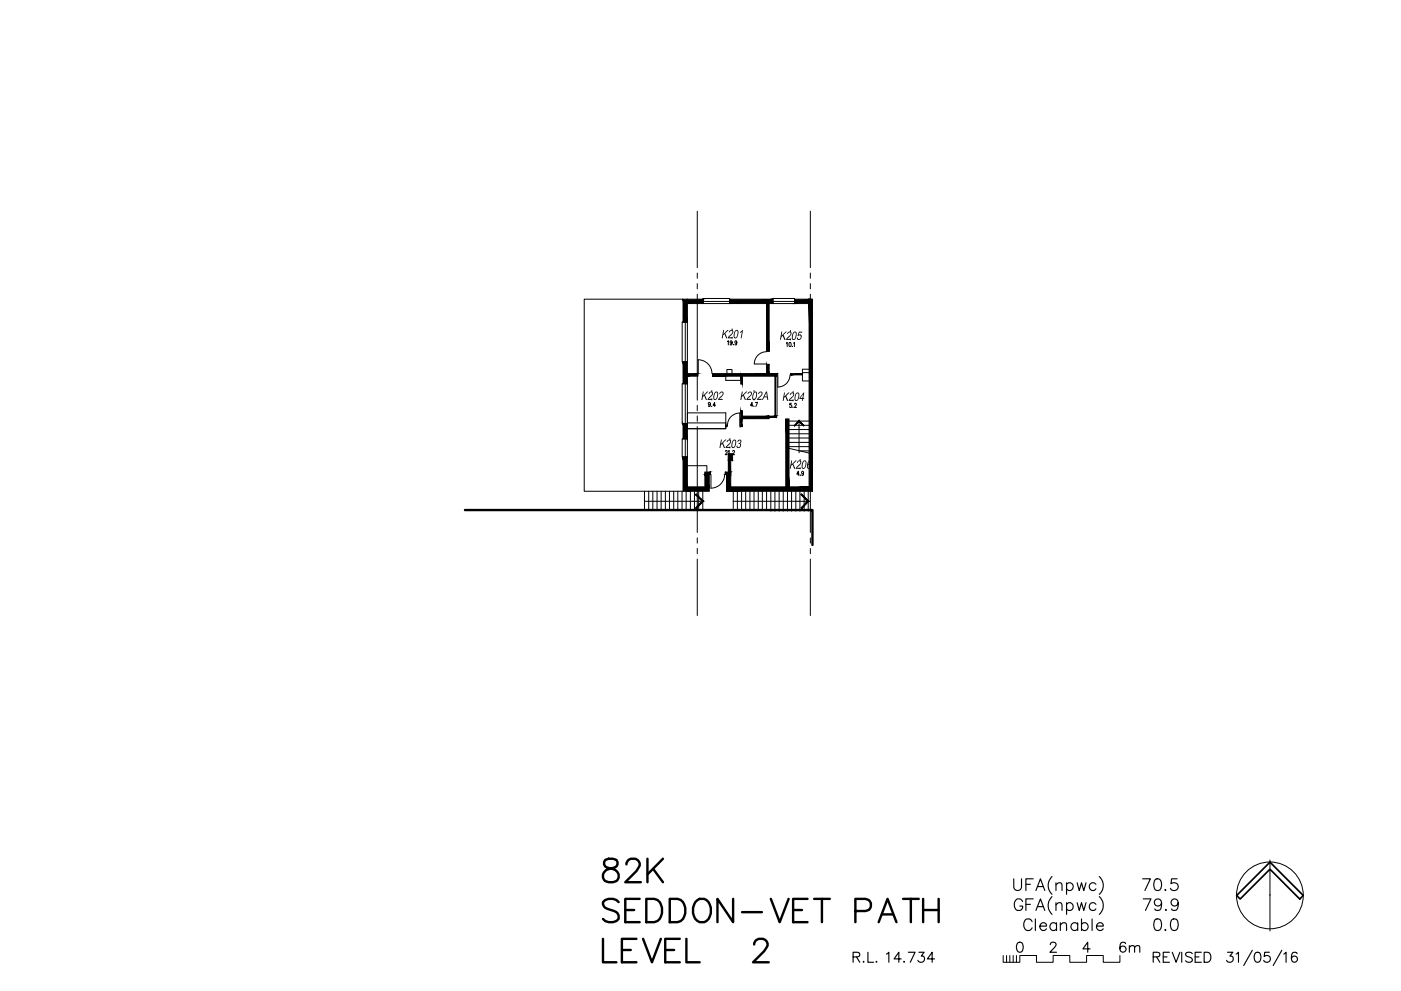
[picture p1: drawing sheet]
<svg xmlns="http://www.w3.org/2000/svg" width="420mm" height="297mm" viewBox="0 0 420 297" stroke-linecap="round" stroke-linejoin="round" font-family="sans-serif">
<g fill="none" stroke="#000" stroke-width=".3">
<path d="M209.1 63.3v16.9M243 63.3v16.9M204.8 89.7h-29.6v57.5h29.6M205.5 96.5v12M205.9 96.5h.2v12h-.2M206.1 96.5h-1.5v12h1.5M209.1 81.8v1.6M209.1 85v1.6M209.1 88.2v31.7M210.8 91v-1.5h8v1.5M210.8 90.7v.3h8v-.3M210.8 90.4h8"/>
<path d="M219.6 98.9h.1M231.8 91v-1.5h6.5v1.5M231.8 90.7v.3h6.5v-.3M231.8 90.4h6.5M237.1 99.4h.1M243 81.8v1.6M243 85v1.6M243 88.2v31.7M205.5 115v12M205.9 115h.2v12h-.2M206.1 115h-1.5v12h1.5M209.2 112v.7"/>
<path d="M213.5 119.9h.1M213.5 117.4h.1M213.5 112a4.1 4.1 0 0 0-4.1-4.2v4.2M213.7 112v.7M217.7 112.7v1.3h4.5M218 112v-1.2h1.5v1.2M218.2 102.4l.2-.3v1.3M219.6 101.4h.1M219.6 102.5l-.3 .4a.37 .37 0 0 1-.4-.4 .37 .37 0 0 1 .5-.3 .62 .62 0 0 1 .2 .7 .62 .62 0 0 1-.6 .4v-.1M219.9 103.3h.1M221 102.5l-.3 .4a.37 .37 0 0 1-.3-.4 .37 .37 0 0 1 .4-.3 .64 .64 0 0 1 .3 .7 .64 .64 0 0 1-.6 .4l-.1-.1M226.1 119.9h.1"/>
<path d="M226.1 117.4h.1M229.9 105.4a3.7 3.7 0 0 0-3.7 3.7h3.7M229.9 105.3h.8M229.9 109.2h.8M232.4 112.7h.6v12h-.6M232.6 112.7v12M232.6 112.7h-.2v12h.2M233.2 112v.4M233.3 112.4v3.6M235.8 102.9l.3-.3v1.3M236.7 102.7a.55 .55 0 0 1 .6 .6 .55 .55 0 0 1-.6 .5zM236.9 112.3a3.7 3.7 0 0 1-3.6 3.7"/>
<path d="M237.1 101.9h.1M237.1 112v.4M237.6 103.8h.1M237.9 117.7h.1M238 102.9l.2-.3v1.3M240.7 111.7h1.9M242.6 110.7h-1.9v3.5h1.9M205.5 131.5v5.5M205.9 131.5h.2v5.5h-.2M206.1 139.6h5.9v1.9M206.1 131.5h-1.5v5.5h1.5M206.1 123.8h11.6v4.7h-11.6z"/>
<path d="M206.1 126.8h11.6v1.7h-11.6zM209.1 121.5v1.6M209.1 124.7v1.6M209.1 127.9v31.7M213 121a.33 .33 0 0 1-.4 .3 .33 .33 0 0 1-.1-.6 .33 .33 0 0 1 .5 .1v.8l-.2 .2-.3-.1M213.4 121.8h.1M214.6 121.5h-.7l.4-.9v1.2M217.5 135.3l.4-.3 .2 .4-.6 .9h.6M218 127.5v.4M218.2 127.5a3.7 3.7 0 0 1 3.6-3.7l.1 3.7M218.4 135.3l.3-.3v1.3M218.9 134.3h.1"/>
<path d="M218.9 131.8h.1M219.2 136.2h.1M219.7 135.3a.3 .3 0 0 1 .4-.3 .3 .3 0 0 1 .1 .5l-.5 .8h.6M222 127.5v.4M225.8 121.5h-.7l.4-.9v1.2M226.1 121.8h.1M226.5 120.6h.7l-.5 1.2M236.2 134.3l6.7 1.6M236.6 126.2h6M236.6 127.5h6M236.6 128.7h6M236.6 130h6"/>
<path d="M236.6 131.3h6M236.6 132.6h6M236.6 133.9h6M237.3 120.9h-.4l-.1 .5a.38 .38 0 0 1 .6 0 .38 .38 0 0 1-.1 .6 .38 .38 0 0 1-.5-.1M237.8 122l.1 .1M237.9 120.2h.1M238.3 121.2l.1-.2a.34 .34 0 0 1 .4 .1 .34 .34 0 0 1-.1 .5l-.5 .5h.7M239.6 126.2v9.5M239.8 135.1h2.8M240 138h.1M243 121.5v1.6M243 124.7v1.6"/>
<path d="M243 127.9v31.7M193.3 147.2v5.7M193.4 150.3h17.4M194.5 147.2v5.7M195.8 147.2v5.7M197 147.2v5.7M198.3 147.2v5.7M199.5 147.2v5.7M200.8 147.2v5.7M202 147.2v5.7M203.3 147.2v5.7M204.5 147.2v5.7"/>
<path d="M205.8 147.2v5.7M207 147.2v5.7M208.3 147.2v5.7M209.5 147.2v5.7M210.8 147.2v5.7M213 141.5v.7M217.3 142.2a4.1 4.1 0 0 1-4.1 4.1v-4.1M217.5 141.5v.7M219.9 150.3h22.5M219.9 147.2v5.7M221.1 147.2v5.7M222.4 147.2v5.7"/>
<path d="M223.6 147.2v5.7M224.9 147.2v5.7M226.1 147.2v5.7M227.4 147.2v5.7M228.6 147.2v5.7M229.9 147.2v5.7M231.2 147.2v6M232.4 147.2v6M233.7 147.2v6M234.9 147.2v6M236.2 147.2v6M237.4 147.2v6"/>
<path d="M238.7 147.2v6M239.7 142.1h-.7l.4-.9v1.3M239.9 147.2v6M240 140.5h.1M240 142.4h.1M241 141.7l-.1 .3a.32 .32 0 0 1-.5-.2 .32 .32 0 0 1 .1-.4 .32 .32 0 0 1 .4 0v1l-.5-.1M241.2 147.2v6M242.4 147.2v6M209.1 161.2v1.6M209.1 164.4v1.6M209.1 167.6v16.9M243 161.2v1.6"/>
<path d="M243 164.4v1.6M243 167.6v16.9M380.9 257.8v21.2M380.9 268.4h.1M300.8 286.4v2h5v-2h5v2h5v-2h5v2h5.1v-2h5v2h5v-2M301.9 286.4v2M302.8 286.4v2M303.9 286.4v2M304.8 286.4v2"/>
<circle cx="380.8" cy="268.4" r="10"/>
</g>
<g fill="#000" stroke="#000" stroke-width=".3">
<path d="M204.8 89.7v6.8h1.3zM204.8 89.7h1.3v6.8z"/>
<path d="M206.1 91h4.7v-1.3zM206.1 89.7h4.7l-4.7 1.3z"/>
<path d="M218.8 91h13v-1.3zM218.8 89.7h13l-13 1.3z"/>
<path d="M238.3 91h4.3v-1.3zM238.3 89.7h4.3l-4.3 1.3z"/>
<path d="M204.8 108.5v6.5h1.3zM204.8 108.5h1.3v6.5z"/>
<path d="M206.1 112.7h3.1v-.7zM206.1 112h3.1l-3.1 .7z"/>
<path d="M222.2 112.7l.5 2.4v-2.4zM222.2 112.7l.5 2.4h-.5z"/>
<path d="M229.9 91v14.3h.8zM229.9 91h.8v14.3z"/>
<path d="M229.9 109.2v2.8h.8zM229.9 109.2h.8v2.8z"/>
<path d="M232.6 112v.4l.6-.4zM232.6 112.4l.6-.4v.4z"/>
<path d="M213.7 112.7h19.1v-.7zM213.7 112h19.1l-19.1 .7z"/>
<path d="M232.4 112.4l.4 .3v-.3zM232.4 112.4l.4 .3h-.4z"/>
<path d="M237.1 112v.4l3.6-.4zM237.1 112.4l3.6-.4v.4z"/>
<path d="M204.8 127v4.5h1.3zM204.8 127h1.3v4.5z"/>
<path d="M218 127.5l-.3 .4h.3zM217.7 127.5h.3l-.3 .4z"/>
<path d="M218.4 136l1.3 2v-2zM218.4 136l1.3 2h-1.3z"/>
<path d="M222.3 127.5l-.3 .4h.3zM222 127.5h.3l-.3 .4z"/>
<path d="M222.2 125.5l.3 2.4v-2.4zM222.2 125.5l.3 2.4h-.3z"/>
<path d="M222.2 123.1l.5 2.4v-2.4zM222.2 123.1l.5 2.4h-.5z"/>
<path d="M230.7 124.7v.4l1.7-.4zM230.7 125.1l1.7-.4v.4z"/>
<path d="M222.4 125.5h8.3v-.8zM222.4 124.7h8.3l-8.3 .8z"/>
<path d="M232.4 124.7l.4 .4v-.4zM232.4 124.7l.4 .4h-.4z"/>
<path d="M235.7 125.6l.9 20.3v-20.3zM235.7 125.6l.9 20.3h-.9z"/>
<path d="M238.2 127.6l.1 .1 1.3-1.6zM239.6 126.1v.2l-1.3 1.4zM239.6 126.1v.2l1.5 1.3zM239.6 126.3l1.5 1.3-.1 .1z"/>
<path d="M204.8 137v10.2h1.3zM204.8 137h1.3v10.2z"/>
<path d="M208.6 148.2l2.4 2.1-2.2-2.3zM208.6 148.2l2.4 2.1h-.4zM210.6 150.3l-1.8 2.2 2.2-2.2zM210.6 150.3l-1.8 2.2-.2-.3z"/>
<path d="M211.4 142.2v3.7h1.3zM211.4 142.2h1.3v3.7z"/>
<path d="M206.1 147.2h6.6v-1.3zM206.1 145.9h6.6l-6.6 1.3z"/>
<path d="M211.4 142.2h1.6v-.7zM211.4 141.5h1.6l-1.6 .7z"/>
<path d="M217.9 142.2v3.7h1.2zM217.9 142.2h1.2v3.7z"/>
<path d="M218.4 138v3.5h.7zM218.4 138h.7v3.5z"/>
<path d="M217.5 142.2h1.6v-.7zM217.5 141.5h1.6l-1.6 .7z"/>
<path d="M240.2 148.2l2.4 2.1-2.2-2.3zM240.2 148.2l2.4 2.1h-.4zM242.2 150.3l-1.8 2.2 2.2-2.2zM242.2 150.3l-1.8 2.2-.2-.3z"/>
<path d="M242.6 89.7v57.5h1.1zM242.6 89.7h1.1v57.5z"/>
<path d="M217.9 147.2h24.7v-1.3zM217.9 145.9h24.7l-24.7 1.3z"/>
</g>
<path d="M370.9 268.4l10-10 9.9 10-1 1.1-8.9-9-9 9z" fill="none" stroke="#000" stroke-width=".51"/>
<g fill="none" stroke="#000" stroke-width=".34">
<path d="M304 263.4v2.5a1.17 1.17 0 0 0 1.2 1 1.17 1.17 0 0 0 1.2-1v-2.5M306.7 270.2a1.29 1.29 0 0 0-1.5-.8 1.29 1.29 0 0 0-1 1.3 1.54 1.54 0 0 0 .3 1.7 1.54 1.54 0 0 0 1.7 .4l.5-.7v-.5h-.9M307.7 265.1h1.3M307.7 271.1h1.3M309.5 276.2a1.29 1.29 0 0 0-1.4-.8 1.29 1.29 0 0 0-1.1 1.3 1.53 1.53 0 0 0 .4 1.7 1.53 1.53 0 0 0 1.6 .3l.5-.6M309.9 263.4h-2.2v3.5M309.9 269.4h-2.2v3.5M310.5 275.4v3.5M310.7 266.9l1.3-3.5 1.3 3.5M310.7 272.9l1.3-3.5 1.3 3.5M311.2 265.7h1.6M311.2 271.8h1.6"/>
<path d="M311.9 277.6h1.9a1.07 1.07 0 0 0-1.5-.9 1.07 1.07 0 0 0-.3 1.7 1.03 1.03 0 0 0 1.8 0M315.5 262.7a3.6 3.6 0 0 0 0 5.4M315.5 268.7a3.6 3.6 0 0 0 0 5.4M316.7 265.2l.8-.6 .8 .2 .2 2.1M316.7 271.2l.8-.6 .8 .1 .2 2.2M316.7 264.6v2.3M316.7 270.6v2.3M316.9 277.1a1.11 1.11 0 0 0-1.7-.2 1.11 1.11 0 0 0 0 1.7 1.11 1.11 0 0 0 1.7-.2M316.9 276.6v2.3M318 277.3l.8-.7 .9 .1 .2 2.2M318 276.6v2.3M319.9 265.1a1.12 1.12 0 0 1 1.6-.2 1.12 1.12 0 0 1 0 1.7 1.12 1.12 0 0 1-1.6-.2"/>
<path d="M319.9 271.1a1.12 1.12 0 0 1 1.6-.2 1.12 1.12 0 0 1 0 1.7 1.12 1.12 0 0 1-1.6-.2M319.9 264.6v3.5M319.9 270.6v3.5M323 264.6l.7 2.3 .6-2.3 .7 2.3 .7-2.3M323 270.6l.7 2.3 .6-2.3 .7 2.3 .7-2.3M323.2 277.1a1.13 1.13 0 0 0-1.7-.2 1.13 1.13 0 0 0 0 1.7 1.13 1.13 0 0 0 1.7-.2M323.2 276.6v2.3M324.3 277.1a1.11 1.11 0 0 1 1.7-.2 1.11 1.11 0 0 1 0 1.7 1.11 1.11 0 0 1-1.7-.2M324.3 275.4v3.5M327.5 275.4v3.5M328.7 265.1a1.12 1.12 0 0 0-1.7-.2 1.12 1.12 0 0 0 0 1.7 1.12 1.12 0 0 0 1.7-.2M328.7 271.1a1.12 1.12 0 0 0-1.7-.2 1.12 1.12 0 0 0 0 1.7 1.12 1.12 0 0 0 1.7-.2"/>
<path d="M328.8 277.6h2.1a1.08 1.08 0 0 0-1.5-.9 1.08 1.08 0 0 0-.4 1.7 1.07 1.07 0 0 0 1.9 0M329.7 262.7a3.6 3.6 0 0 1 0 5.4M329.7 268.7a3.6 3.6 0 0 1 0 5.4M342.7 263.4h2.3l-1.6 3.5M342.8 269.4h2.4l-1.7 3.5M346.5 263.6a1.15 1.15 0 0 1 1.7 .5 2.87 2.87 0 0 1-.4 2.7 1.1 1.1 0 0 1-1.6-.6 2.99 2.99 0 0 1 .3-2.6zM346.5 275.6a1.24 1.24 0 0 1 1.7 .5 2.84 2.84 0 0 1-.4 2.6 1.1 1.1 0 0 1-1.6-.5 3 3 0 0 1 .3-2.6zM348.3 270.6a1.08 1.08 0 0 1-1.4 .9 1.08 1.08 0 0 1-.5-1.7 1.08 1.08 0 0 1 1.8 .1 3.1 3.1 0 0 1-.4 2.9 1.14 1.14 0 0 1-1.5-.4M349.5 266.6l-.2 .2 .2 .1 .2-.1M349.5 278.6l-.2 .1 .2 .2 .2-.2M349.7 272.6l-.2 .2h.3M351.5 275.6a1.2 1.2 0 0 1 1.7 .5 2.84 2.84 0 0 1-.4 2.6 1.1 1.1 0 0 1-1.6-.5 2.87 2.87 0 0 1 .3-2.6z"/>
<path d="M353 263.4h-1.6l-.2 1.5a1.24 1.24 0 0 1 1.8 0 1.24 1.24 0 0 1-.2 1.8 1.24 1.24 0 0 1-1.8-.5M353.3 270.6a1.08 1.08 0 0 1-1.4 .9 1.08 1.08 0 0 1-.5-1.7 1.08 1.08 0 0 1 1.8 .1 3.1 3.1 0 0 1-.4 2.9 1.08 1.08 0 0 1-1.4-.4M255.8 286.8l1.7-.1 .3-.4-.1-.6-.6-.3h-1.3v3M256.9 286.8l.9 1.6M259 288.1v.3l.2-.1M260.3 285.4v3h1.7M262.8 288.1v.3l.2-.1M265.8 286l.8-.6v3M270.3 287.4h-2.2l1.5-2v3M271.1 288.1v.3l.2-.1M272.4 285.4h2l-1.4 3M275.6 285.4h1.5l-.8 1.2a.99 .99 0 0 1 .9 1.3 .99 .99 0 0 1-1.6 .4l-.3-.5"/>
<path d="M280.3 287.4h-2.2l1.5-2v3M305.3 282.5a.98 .98 0 0 1 1.4 .5 1.55 1.55 0 0 1-1 2.4 1.88 1.88 0 0 1-.4-2.9zM315 283.1l.1-.4a.95 .95 0 0 1 1.6 .3l-.4 1-1.4 1.4h2M326.9 284.4h-2.1l1.4-2v3M337.6 282.8a.88 .88 0 0 0-1.3-.3 2.34 2.34 0 0 0 0 2.8 .93 .93 0 0 0 1.3-.5 .93 .93 0 0 0-.6-1.2 .93 .93 0 0 0-1.1 .8M338.7 284l.7-.6 .7 .2 .2 1.8M338.7 283.4v2M340.3 284l.7-.6 .7 .2 .1 1.8M345.8 286.8l1.7-.1 .3-.4-.1-.6-.6-.3h-1.3v3M346.9 286.8l.9 1.6M348.9 286.8h1.1M350.7 285.4h-1.8v3h1.8"/>
<path d="M351.6 285.4l1.1 3 1.2-3M354.4 285.4v3M357.6 285.8a1.15 1.15 0 0 0-2.1 .3l.3 .5 1.5 .5 .3 .9a1.28 1.28 0 0 1-2.1 0M358.4 286.8h1.2M360.3 285.4h-1.9v3h1.9M361.1 285.4h1a1.62 1.62 0 0 1 1.1 1.5 1.62 1.62 0 0 1-1.1 1.5h-1zM368.1 285.4h1.6l-.9 1.2a1 1 0 0 1 1 1.4 1 1 0 0 1-1.7 .3l-.2-.5M370.7 286l.7-.6v3M375.6 284.8l-2.6 4.6M376.6 285.6a.98 .98 0 0 1 1.4 .4 1.55 1.55 0 0 1-1 2.4 1.88 1.88 0 0 1-.4-2.8zM380.7 285.4h-1.4l-.2 1.3a1.06 1.06 0 0 1 1.6-.1 1.06 1.06 0 0 1-.2 1.6 1.06 1.06 0 0 1-1.5-.4M384.4 284.8l-2.6 4.6"/>
<path d="M385 286l.7-.6v3M389 285.8a.88 .88 0 0 0-1.3-.2 1.83 1.83 0 0 0 .4 2.8 .93 .93 0 0 0 1-.8 .93 .93 0 0 0-.8-1 .93 .93 0 0 0-1 .8"/>
</g>
<g fill="none" stroke="#000" stroke-width=".72">
<path d="M139.4 152.9h104.3v10.4M181.5 257.7a1.4 1.4 0 0 0 .7 2.4l1.3 .3a2.02 2.02 0 0 1 2.1 1.9 2.02 2.02 0 0 1-1.8 2.1h-1.3a1.94 1.94 0 0 1-1.7-1.6 1.94 1.94 0 0 1 1-2.1l2.4-.6a1.4 1.4 0 0 0 .7-2.4l-1.1-.3h-1.3zM187.9 259.1a1.79 1.79 0 0 1 1.3-1.7h1.3a1.73 1.73 0 0 1 1 2.7l-.6 1-3.4 3.3h4.7M194.2 257.4v7M198.8 257.4l-4.6 4.7M185.5 270.4a3.2 3.2 0 0 0-4.7 0 1.82 1.82 0 0 0 1.4 2l2 .7a1.93 1.93 0 0 1 1.3 2.3 3.2 3.2 0 0 1-4.7 0M187.5 272.8h2.7M191.8 269.4h-4.3v7h4.3M193.8 269.4h2.4a3.8 3.8 0 0 1 1.7 6l-.7 .7-1 .3h-2.4zM195.9 260.4l2.9 4M200.9 269.4h2.3a3.8 3.8 0 0 1 1.6 6l-.6 .7-1 .3h-2.3zM208.5 270.4a2.41 2.41 0 0 1 2.4-1 2.41 2.41 0 0 1 1.9 1.7 3.9 3.9 0 0 1-1.6 5.3 2.79 2.79 0 0 1-3.4-2.7v-1.6z"/>
<path d="M219.9 269.4v7l-4.7-7v7M222.5 273.4h6M231.2 269.4l2.6 7 2.7-7M237.9 272.8h2.6M242.2 269.4h-4.3v7h4.3M244.2 269.4h4.7M246.5 269.4v7M256.5 273.1h3a1.82 1.82 0 0 0 1.8-1.9 1.82 1.82 0 0 0-1.8-1.8h-3v7M263.5 276.4l2.7-7 2.6 7M264.5 274.1h3.3M270.8 269.4h4.7M273.2 269.4v7"/>
<path d="M276.8 272.8h4.7M276.8 269.4v7M281.5 269.4v7M180.8 281.4v7h4.1M186.5 284.7h2.7M190.9 281.4h-4.4v7h4.4M192.9 281.4l2.6 7 2.7-7M199.5 284.7h2.7M203.9 281.4h-4.4v7h4.4M205.9 281.4v7h3.9M226.2 283.1a1.77 1.77 0 0 1 1.3-1.7h1.3a1.72 1.72 0 0 1 1.1 2.7l-.7 1-3.4 3.3h4.7"/>
</g>
<g fill="#000">
<path d="M210.8 117.4h.3l-.3 1.2 1.3-1.2h.4l-1.1 1 .6 1.5h-.3l-.5-1.3-.4 .4-.2 .9h-.3zM212.7 117.7l.8-.3 .3 .3-.2 .8-1.1 1.1h1.1l-.1 .3h-1.3l1.4-1.8-.2-.5-.4 .1-.2 .4h-.3zM216.9 98.9h.3l-.3 1.2 1.3-1.2h.4l-1.1 1 .6 1.5h-.3l-.5-1.3-.4 .4-.2 .9h-.3zM215.9 117.6l.7-.2 .4 .3-.2 .8-1.1 1.1h1v.3h-1.4l1.4-1.8-.1-.5-.4 .1-.3 .4h-.2zM218.8 99.1l.6-.2 .5 .3-.2 .8-1.1 1.1h1.1l-.1 .3h-1.4l1.5-1.8-.1-.4-.2-.1-.8 .5zM222.5 117.4h.2l-.2 1.2 1.3-1.2h.3l-1 1 .6 1.5h-.3l-.5-1.3-.5 .4-.1 .9h-.3zM222 99.5l.8-.6-.4 2.5h-.2l.3-1.9-.6 .3zM224.4 117.7l.8-.3 .3 .3-.2 .8-1.1 1.1h1v.3h-1.4l1.4-1.8-.1-.5-.4 .1-.3 .4h-.2zM227.5 117.7l.8-.3 .4 .3-.2 .8-1.1 1.1h1v.3h-1.4l1.4-1.8-.2-.5-.3 .1-.3 .4h-.2zM234.3 99.4h.3l-.2 1.2 1.3-1.2h.3l-1 1 .6 1.5h-.4l-.5-1.3-.4 .4-.1 .9h-.3zM236.3 99.5l.7-.1 .3 .3-.1 .8-1.1 1.1h1v.3h-1.4l1.4-1.8-.2-.5-.3 .1-.3 .4h-.3zM237 118l.6-.4 .6 .4-.3 .8-1 1.1h1v.3h-1.4l1.4-1.8v-.4l-.3-.1-.8 .5z"/>
<path d="M239.6 99.4h1v.3h-.9l-.2 .7 .7-.1 .2 .7-.4 .8-.7 .1-.3-.7h.3v.3l.5 .2 .3-.6-.2-.6-.7 .2zM216.2 131.8h.3l-.2 1.2 1.2-1.2h.4l-1.1 1 .7 1.5h-.4l-.5-1.3-.4 .4-.1 .9h-.3zM218.1 132.1l.5-.3 .6 .2-.1 .9-1.1 1.1h1l-.1 .3h-1.4l1.5-1.8-.2-.5-.4 .1-.2 .4h-.3zM221.3 132l.9-.2 .2 .4-.2 .5a.23 .23 0 0 0-.2 .2 .23 .23 0 0 0 .2 .3v.5l-.4 .5-.6 .1-.3-.3v-.4h.2l.1 .3 .4 .1 .4-.4-.1-.4-.4-.1 .5-.5 .1-.5-.4-.1-.4 .5-.2-.1zM235.1 117.7h.3l-.2 1.2 1.2-1.2h.4l-1 1 .6 1.5h-.4l-.5-1.3-.4 .4-.1 .9h-.3zM237.3 138h.3l-.3 1.2 1.3-1.2h.4l-1.1 1 .6 1.5h-.3l-.5-1.3-.4 .4-.2 .9h-.3zM239.2 138.2l.7-.2 .4 .3-.1 .7-1.2 1.2h1v.3h-1.4l1.5-1.8-.3-.5-.3 .1-.2 .4h-.3z"/>
<path d="M214.3 117.7l.7-.3 .4 .5-.2 1.4-.6 .6-.5-.1-.2-.3zM214.6 117.7l-.4 1.1 .2 .8 .4-.2 .3-1.1-.1-.6z"/>
<path d="M220.4 99.2l.6-.3 .5 .5-.2 1.4-.7 .6h-.3l-.3-.6zM220.8 99.2l-.5 1.1v.7l.2 .2 .4-.3 .3-1.1v-.5z"/>
<path d="M226.1 117.5l.7-.1 .3 .9-.4 1.2-.7 .4-.4-.3v-.5zM226.3 117.7l-.4 1 .1 .9 .6-.2 .2-1.1-.1-.6z"/>
<path d="M229.7 117.4h.3l.4 2.5h-.3l-.1-.8h-.9l-.3 .8h-.3zM229.8 117.6l-.5 1.2h.7z"/>
<path d="M237.9 99.6l.6-.2 .4 .4-.2 1.5-.5 .6h-.4l-.3-.4 .1-1.1zM238.2 99.7l-.5 1.2 .2 .8 .5-.2 .3-1.1-.1-.6z"/>
<path d="M238.7 117.8l.7-.1 .3 .4-.2 1.5-.6 .6-.4-.1-.2-.3 .1-1.1zM239 117.9l-.5 1.2 .2 .8 .5-.2 .3-1-.1-.7z"/>
<path d="M219.7 132.1l.7-.3 .4 .5-.2 1.4-.6 .6h-.4l-.2-.3zM219.9 132.1l-.3 1.1 .1 .8 .5-.2 .3-1.1-.2-.7z"/>
<path d="M240.8 138.3l.8-.3 .3 .6-.3 1.4-.6 .6-.3-.1-.3-.5zM241 138.4l-.3 1.3 .2 .6 .5-.4 .2-1.1-.1-.5z"/>
<path d="M241 117.7h.2l-.3 1.6h.3v.3h-.3l-.1 .6h-.3l.1-.6h-.9l.1-.3zM240.9 118.1l-.9 1.2h.7z"/>
<path d="M242.5 138.2l.6-.2 .4 .4v.2l-.3 .1v-.3l-.3-.2-.5 .5-.1 .5 .6-.3 .5 .4-.3 1-.5 .3-.6-.5 .1-1.2zM242.6 139.2l-.3 .9 .3 .2 .4-.4 .1-.6z"/>
</g>
</svg>
